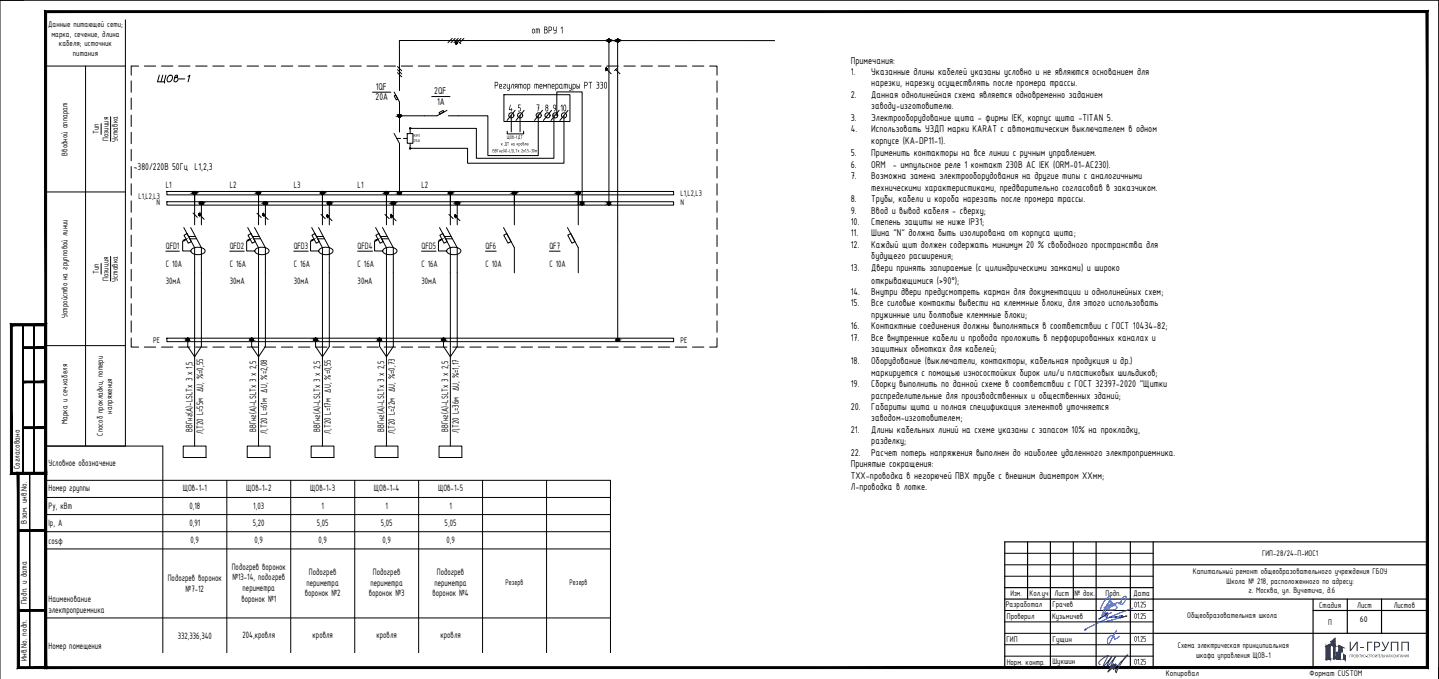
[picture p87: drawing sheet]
<svg xmlns="http://www.w3.org/2000/svg" width="630mm" height="297mm" viewBox="0 0 630 297" stroke-linecap="round" stroke-linejoin="round" font-family="sans-serif">
<defs><g id="words">
<text font-size="7.1" x="67.7" y="37.7">ЩОв-1</text>
<text font-size="5.6" fill="#193153" x="598" y="284.8">ГРУПП</text>
<g font-size="4.7">
<text x="232.7" y="14.6">от ВРУ</text>
<text x="245.3" y="14.6">1</text>
<text x="372.5" y="27.8">Примечания:</text>
<text x="372.5" y="32.8">1.</text>
<text x="381.5" y="32.8">Указанные длины кабелей указаны условно и не являются основанием для</text>
<text x="164.5" y="39.2">1QF</text>
<text x="190.2" y="41.1">2QF</text>
<text x="216.4" y="38.8">Регулятор температуры РТ</text>
<text x="260.9" y="38.8">330</text>
<text x="381.5" y="37.8">нарезки, нарезку осуществлять после промера трассы.</text>
<text x="164.4" y="43.8">20A</text>
<text x="191.4" y="45.7">1A</text>
<text x="372.5" y="42.8">2.</text>
<text x="381.5" y="42.8">Данная однолинейная схема является одновременно заданием</text>
<text x="381.5" y="47.8">заводу-изготовителю.</text>
<text x="222.6" y="48.8">4</text>
<text x="226.6" y="48.8">5</text>
<text x="234.7" y="48.7">7</text>
<text x="238.5" y="48.8">8</text>
<text x="241.9" y="48.8">9</text>
<text x="245.2" y="48.8">10</text>
<text x="372.5" y="52.8">3.</text>
<text x="381.5" y="52.8">Электрооборудование щита - фирмы IEK, корпус щита -TITAN 5.</text>
<text x="372.5" y="57.8">4.</text>
<text x="381.5" y="57.8">Использовать УЗДП марки KARAT c автоматическим выключателем в одном</text>
<text x="381.5" y="63.1">корпусе (KA-DP11-1).</text>
<text x="372.5" y="68.1">5.</text>
<text x="381.5" y="68.1">Применить контакторы на все линии с ручным управлением.</text>
<text x="58.6" y="74.4">~380/220В 50Гц L1,2,3</text>
<text x="372.5" y="73.4">6.</text>
<text x="381.5" y="73.4">ORM - импульсное реле 1 контакт 230В AC IEK (ORM-01-AC230).</text>
<text x="372.5" y="78.4">7.</text>
<text x="381.5" y="78.4">Возможна замена электрооборудования на другие типы с аналогичными</text>
<text x="381.5" y="83.4">техническими характеристиками, предварительно согласовав в заказчиком.</text>
<text x="372.5" y="88.4">8.</text>
<text x="381.5" y="88.4">Трубы, кабели и короба нарезать после промера трассы.</text>
<text x="372.5" y="93.5">9.</text>
<text x="381.5" y="93.5">Ввод и вывод кабеля - сверху;</text>
<text x="372.5" y="98.5">10.</text>
<text x="381.5" y="98.5">Степень защиты не ниже IP31;</text>
<text x="372.5" y="103.4">11.</text>
<text x="381.5" y="103.4">Шина &quot;N&quot; должна быть изолирована от корпуса щита;</text>
<text x="372.5" y="108.4">12.</text>
<text x="381.5" y="108.4">Каждый щит должен содержать минимум 20 % свободного пространства для</text>
<text x="381.5" y="113.4">будущего расширения;</text>
<text x="372.5" y="118.7">13.</text>
<text x="381.5" y="118.7">Двери принять запираемые (с цилиндрическими замками) и широко</text>
<text x="381.5" y="124.1">открывающимися (&gt;90°);</text>
<text x="372.5" y="129.1">14.</text>
<text x="381.5" y="129.1">Внутри двери предусмотреть карман для документации и однолинейных схем;</text>
<text x="372.5" y="134.1">15.</text>
<text x="381.5" y="134.1">Все силовые контакты вывести на клеммные блоки, для этого использовать</text>
<text x="381.5" y="139.1">пружинные или болтовые клеммные блоки;</text>
<text x="372.5" y="144">16.</text>
<text x="372.5" y="149">17.</text>
<text x="381.5" y="144">Контактные соединения должны выполняться в соответствии с ГОСТ 10434-82;</text>
<text x="381.5" y="149">Все внутренние кабели и провода проложить в перфорированных каналах и</text>
<text x="381.5" y="154">защитных обмотках для кабелей;</text>
<text x="372.5" y="159.4">18.</text>
<text x="381.5" y="159.4">Оборудование (выключатели, контакторы, кабельная продукция и др.)</text>
<text x="381.5" y="164.4">маркируется с помощью износостойких бирок или/и пластиковых шильдиков;</text>
<text x="372.5" y="169.4">19.</text>
<text x="381.5" y="169.4">Сборку выполнить по данной схеме в соответствии с ГОСТ 32397-2020 &quot;Щитки</text>
<text x="372.5" y="179.4">20.</text>
<text x="381.5" y="174.4">распределительные для производственных и общественных зданий;</text>
<text x="381.5" y="179.4">Габариты щита и полная спецификация элементов уточняется</text>
<text x="381.5" y="184.3">заводом-изготовителем;</text>
<text x="372.5" y="189.3">21.</text>
<text x="381.5" y="189.3">Длины кабельных линий на схеме указаны с запасом 10% на прокладку,</text>
<text x="381.5" y="194.4">разделку;</text>
<text x="372.5" y="199.4">22.</text>
<text x="381.5" y="199.4">Расчет потерь напряжения выполнен до наиболее удаленного электроприемника.</text>
<text x="372.5" y="204.4">Принятые сокращения:</text>
<text x="372.5" y="209.4">ТХХ-проводка в негорючей ПВХ трубе с внешним диаметром ХХмм;</text>
<text x="372.5" y="214.4">Л-проводка в лотке.</text>
</g>
<g font-size="4.4">
<text x="72.6" y="82.2">L1</text>
<text x="100.6" y="82.2">L2</text>
<text x="128.6" y="82.2">L3</text>
<text x="156.6" y="82.2">L1</text>
<text x="184.6" y="82.2">L2</text>
<text x="72.6" y="108.7">QFD1</text>
<text x="100.6" y="108.7">QFD2</text>
<text x="128.6" y="108.7">QFD3</text>
<text x="156.6" y="108.7">QFD4</text>
<text x="184.6" y="108.7">QFD5</text>
<text x="212.6" y="108.7">QF6</text>
<text x="240.6" y="108.7">QF7</text>
<text x="72.6" y="116.8">C 10A</text>
<text x="100.6" y="116.8">C 16A</text>
<text x="128.6" y="116.8">C 16A</text>
<text x="156.6" y="116.8">C 16A</text>
<text x="184.6" y="116.8">C 16A</text>
<text x="212.6" y="116.8">C 10A</text>
<text x="240.6" y="116.8">C 10A</text>
<text x="72.6" y="124.3">30мА</text>
<text x="100.6" y="124.3">30мА</text>
<text x="128.6" y="124.3">30мА</text>
<text x="156.6" y="124.3">30мА</text>
<text x="184.6" y="124.3">30мА</text>
<text x="84.2" y="188.9" transform="rotate(-90 84.2 188.9)">ВВГнг(А)-LSLTx 3 x 1,5</text>
<text x="88.9" y="190" transform="rotate(-90 88.9 190)">Л,Т20 L=55м ∆U, %=0,55</text>
<text x="112.2" y="189.1" transform="rotate(-90 112.2 189.1)">ВВГнг(А)-LSLTx 3 x 2,5</text>
<text x="116.9" y="189.8" transform="rotate(-90 116.9 189.8)">Л,Т20 L=61м ∆U, %=2,08</text>
<text x="140.2" y="189.1" transform="rotate(-90 140.2 189.1)">ВВГнг(А)-LSLTx 3 x 2,5</text>
<text x="144.9" y="189.8" transform="rotate(-90 144.9 189.8)">Л,Т20 L=17м ∆U, %=0,55</text>
<text x="168.2" y="189.1" transform="rotate(-90 168.2 189.1)">ВВГнг(А)-LSLTx 3 x 2,5</text>
<text x="172.9" y="190" transform="rotate(-90 172.9 190)">Л,Т20 L=22м ∆U, %=0,73</text>
<text x="196.2" y="189.1" transform="rotate(-90 196.2 189.1)">ВВГнг(А)-LSLTx 3 x 2,5</text>
<text x="200.9" y="189.6" transform="rotate(-90 200.9 189.6)">Л,Т20 L=36м ∆U, %=1,17</text>
<text x="21.3" y="204">Условное обозначение</text>
<text x="21.3" y="214.9">Номер группы</text>
<text x="80" y="215">ЩОв-1-1</text>
<text x="107.8" y="215">ЩОв-1-2</text>
<text x="135.8" y="215">ЩОв-1-3</text>
<text x="163.7" y="215">ЩОв-1-4</text>
<text x="191.8" y="215">ЩОв-1-5</text>
<text x="21.3" y="222.8">Py, кВт</text>
<text x="82.9" y="222.5">0,18</text>
<text x="110.9" y="222.5">1,03</text>
<text x="140.8" y="222.8">1</text>
<text x="168.8" y="222.8">1</text>
<text x="196.8" y="222.8">1</text>
<text x="21.3" y="230.3">Ip, А</text>
<text x="82.9" y="230">0,91</text>
<text x="110.7" y="230">5,20</text>
<text x="138.7" y="230">5,05</text>
<text x="166.7" y="230">5,05</text>
<text x="194.7" y="230">5,05</text>
<text x="21.3" y="237.8">cosφ</text>
<text x="83.4" y="237.5">0,9</text>
<text x="111.5" y="237.5">0,9</text>
<text x="139.4" y="237.5">0,9</text>
<text x="167.5" y="237.5">0,9</text>
<text x="195.5" y="237.5">0,9</text>
<text x="101.5" y="249.2">Подогрев воронок</text>
<text x="135.3" y="251.5">Подогрев</text>
<text x="163.3" y="251.5">Подогрев</text>
<text x="191.3" y="251.5">Подогрев</text>
<text x="73.4" y="254.3">Подогрев воронок</text>
<text x="101.7" y="253.9">№13-14, подогрев</text>
<text x="134.2" y="256.2">периметра</text>
<text x="162.2" y="256.2">периметра</text>
<text x="190.2" y="256.2">периметра</text>
<text x="21.3" y="263.3">Наименование</text>
<text x="81.3" y="259">№7-12</text>
<text x="105.7" y="263.3">воронок №1</text>
<text x="106.2" y="258.6">периметра</text>
<text x="133.5" y="260.9">воронок №2</text>
<text x="161.5" y="260.9">воронок №3</text>
<text x="189.4" y="260.9">воронок №4</text>
<text x="21.3" y="268">электроприемника</text>
<text x="77.8" y="279.3">332,336,340</text>
<text x="106.2" y="279.2">204,кровля</text>
<text x="136.9" y="279.2">кровля</text>
<text x="164.8" y="279.2">кровля</text>
<text x="192.9" y="279.2">кровля</text>
<text x="21.3" y="283.7">Номер помещения</text>
</g>
<g font-size="3.9">
<text x="21.1" y="12">Данные питающей сети;</text>
<text x="22.5" y="16.2">марка, сечение, длина</text>
<text x="25.8" y="20.3">кабеля; источник</text>
<text x="31.9" y="24.5">питания</text>
<text x="43.3" y="58.8" transform="rotate(-90 43.3 58.8)">Тип</text>
<text x="47.5" y="61.8" transform="rotate(-90 47.5 61.8)">Позиция</text>
<text x="51.6" y="62" transform="rotate(-90 51.6 62)">Уставка</text>
<text x="29.6" y="68.1" transform="rotate(-90 29.6 68.1)">Вводной аппарат</text>
<text x="60.7" y="87">L1,L2,L3</text>
<text x="68.5" y="89.9">N</text>
<text x="297.9" y="85.8">L1,L2,L3</text>
<text x="297.9" y="89.9">N</text>
<text x="43.3" y="119.9" transform="rotate(-90 43.3 119.9)">Тип</text>
<text x="47.5" y="123" transform="rotate(-90 47.5 123)">Позиция</text>
<text x="51.6" y="123.2" transform="rotate(-90 51.6 123.2)">Уставка</text>
<text x="29.6" y="139.3" transform="rotate(-90 29.6 139.3)">Устройство на групповой линии</text>
<text x="67.1" y="149.9">PE</text>
<text x="297.9" y="149.9">PE</text>
<text x="29.6" y="185.6" transform="rotate(-90 29.6 185.6)">Марка и сеч.кабеля</text>
<text x="49.1" y="180.9" transform="rotate(-90 49.1 180.9)">напряжения</text>
<text x="45" y="190.7" transform="rotate(-90 45 190.7)">Способ прокладки, потери</text>
<text x="8.7" y="205.4" transform="rotate(-90 8.7 205.4)">Согласовано</text>
<text x="11.7" y="229.1" transform="rotate(-90 11.7 229.1)">Взам. инв.No.</text>
<text x="552.6" y="243.4">ГИП-28/24-П-ИОС1</text>
<text x="522.3" y="251.3">Капитальный ремонт общеобразовательного учреждения ГБОУ</text>
<text x="537" y="255.4">Школа № 218, расположенного по адресу:</text>
<text x="442.4" y="260.8">Изм.</text>
<text x="450.8" y="260.8">Кол.уч</text>
<text x="461.7" y="260.8">Лист</text>
<text x="470.5" y="260.8">№ док.</text>
<text x="484" y="260.8">Подп.</text>
<text x="496.3" y="260.6">Дата</text>
<text x="546.7" y="259.6">г. Москва, ул. Вучетича, д.6</text>
<text x="11.7" y="264.1" transform="rotate(-90 11.7 264.1)">Подп. и дата</text>
<text x="440.4" y="265.6">Разработал</text>
<text x="460.8" y="265.7">Грачев</text>
<text x="496.4" y="265.7">01.25</text>
<text x="577.6" y="265.8">Стадия</text>
<text x="594.2" y="265.8">Лист</text>
<text x="610.2" y="265.8">Листов</text>
<text x="440.8" y="270.9">Проверил</text>
<text x="460.6" y="270.7">Кузьмичев</text>
<text x="496.4" y="270.7">01.25</text>
<text x="519.9" y="270.3">Общеобразовательная школа</text>
<text x="581.6" y="273.3">П</text>
<text x="595.4" y="271.9">60</text>
<text x="440.7" y="280.9">ГИП</text>
<text x="460.9" y="280.7">Гущин</text>
<text x="496.4" y="280.7">01.25</text>
<text x="515.7" y="283.5">Схема электрическая принципиальная</text>
<text x="523.7" y="287.7">шкафа управления ЩОВ-1</text>
<text x="11.7" y="289.1" transform="rotate(-90 11.7 289.1)">Инв.No. подп.</text>
<text x="440.8" y="290.8">Норм. контр.</text>
<text x="460.8" y="290.6">Шукшин</text>
<text x="496.4" y="290.7">01.25</text>
<text x="510.4" y="295.8">Копировал</text>
<text x="573.4" y="295.8">Формат CUSTOM</text>
</g>
<g font-size="3.8">
<text x="221.4" y="256.1">Резерв</text>
<text x="249.4" y="256.1">Резерв</text>
</g>
<g font-size="2.3">
<text x="219.3" y="63.7">к</text>
<text x="225" y="60.8">-1.</text>
<text x="226.8" y="60.8">ДТ</text>
<text x="215.6" y="66.7">ВГнг</text>
<text x="234.1" y="66.7">м</text>
</g>
<g font-size="1.9">
<text x="181.2" y="60.1">КМ1</text>
<text x="181.2" y="62.1">25А</text>
</g>
</g></defs>
<!-- layer: 0 -->
<g fill="none" stroke="#000" stroke-width=".44">
<path d="M20 8.7v186.4h34.9v-186.4M198 16.8l-1.9 1.9M199.3 16.8l-1.9 1.9M200.6 16.8l-1.8 1.9M200.8 18.2l.9 .9M201.8 16.8l-1.8 1.9M203.1 16.8l-1.8 1.9M266.6 17.8v71.2M270.4 17.8l.1 130.9M339.3 17.8l-164.4-.1v20.6M20 28.9h34.9M37.5 28.9v166.2"/>
<path d="M57.4 35.4v5M60.7 28.9h-3.3v4M63.2 28.9h5M70.7 28.9h5M78.2 28.9h5M85.7 28.9h5M93.2 28.9h5M100.7 28.9h5M108.2 28.9h5M115.7 28.9h5M123.2 28.9h5M130.7 28.9h5"/>
<path d="M138.2 28.9h5M145.7 28.9h5M153.2 28.9h5M160.7 28.9h5M168.2 28.9h5M174 29.1l1.9 1.9M174 30.5l1.9 1.8M174 31.8l1.9 1.8M174.9 29.5v10.2M175.7 28.9h5M183.2 28.9h5M190.7 28.9h5"/>
<path d="M198.2 28.9h5M205.7 28.9h5M213.2 28.9h5M220.7 28.9h5M228.2 28.9h5M235.7 28.9h5M243.2 28.9h5M250.7 28.9h5M258.2 28.9h5M265.7 28.9h5M265.7 30.4l1.9 1.9M269.6 30.4l1.8 1.9"/>
<path d="M270 30l-.9 .9M273.2 28.9h5M280.7 28.9h5M288.2 28.9h5M295.7 28.9h5M303.2 28.9h5M310.7 28.9h3.2v4M313.9 35.4v5M44.3 54.1v4.7M48.4 51.1v10.7M57.4 42.9v5M57.4 50.4v5"/>
<path d="M57.4 57.9v5M163.1 40.3h8M172.6 40.2l2.3 4.4v13.2M172.6 58.4l2.3 4.4v21.7M172.6 41.9l.7-.3 .9 1.7-.7 .4zM178.3 58.4h2.5v4.3h-2.5zM189 42.2h8M192.2 49.3l1.8-1 .4 .7-1.8 .9zM195.7 48.3l-4.4 2.4h-16.4M220.6 41.4h29v11.8h-29zM222.1 57.4v1.2h7.2v-1.2M223.9 50.5v7.2"/>
<path d="M225.6 48.2l-3.6 4.5M227.7 50.5v7.2M229.5 48.3l-3.6 4.4M235.7 50.1v18h-22.1v-17.4h-17.3M237.5 48.2l-3.5 4.5M241.5 48.3l-3.6 4.4M242.5 50.2v19h-33.9v-13h-29v2.2M243.8 50.6v-10.4h11.1v48.8M244.8 48.2l-3.5 4.5M246.9 50.6v20.8h-42.2v-6.5h-24.9M248.7 48.3l-3.5 4.4M313.9 42.9v5"/>
<path d="M313.9 50.4v5M313.9 57.9v5M57.4 65.3v5M57.4 72.8v5.1M173.7 60.6h1.7M176.7 60.6h1.6M179.6 62.7v2.3M313.9 65.3v5M313.9 72.8v5.1M20 84h34.9M57.4 80.4v5M57.4 87.9v5"/>
<path d="M57.4 95.4v5M73.1 83.8h221.8v1.4h-221.8zM73.1 88.3h221.8v1.4h-221.8zM80.5 99.6l4.7 8.8v86.7M83.5 99.6l4.7 8.8v43.2l-3 4.5-3-4.5v-3M84.5 93.2l1.9 1.9M85.2 84.4v14M87.5 94.1l1.9 1.9M88.2 88.9v9.5M108.5 99.6l4.7 8.8v86.7M111.5 99.6l4.7 8.8v43.2l-3 4.5-3-4.5v-3M112.5 93.3l1.9 1.9"/>
<path d="M113.2 84.4v14M115.5 94.2l1.9 1.8M116.2 88.9v9.5M136.5 99.6l4.7 8.8v86.7M139.5 99.6l4.7 8.8v43.2l-3 4.5-3-4.5v-3M140.5 93.8l1.9 1.9M141.2 84.4v14M143.5 94.7l1.9 1.8M144.2 88.9v9.5M164.5 99.6l4.7 8.8v86.7M167.5 99.6l4.7 8.8v43.2l-3 4.5-3-4.5v-3M168.5 93.8l1.9 1.9"/>
<path d="M169.2 84.4v14M171.5 94.7l1.9 1.8M172.2 88.9v9.5M192.4 99.6l4.8 8.8v86.7M195.5 99.6l4.7 8.8v43.2l-3 4.5-3-4.5v-3M196.6 93.8l1.8 1.9M197.2 84.4v14M199.5 94.7l1.9 1.8M200.2 88.9v9.5M220.5 99.6l4.7 8.8v11M225.2 84.4v14M248.5 99.6l4.7 8.8v11"/>
<path d="M253.2 84.4v14M313.9 80.4v5M313.9 87.9v5M313.9 95.4v5M44.3 115.3v4.6M48.4 112.2v10.8M57.4 102.9v5M57.4 110.3v5M57.4 117.8v5.1M72.6 109.9h5.9M80.6 102.9l1.3-.7 1.9 3.5-1.3 .7zM81.5 104.7l-1.5 .8v4.3h3.6"/>
<path d="M82.5 103.4h3.1M83.1 104.5h3M83.8 109.2a4.3 4.3 0 0 1 6 .4 2.92 2.92 0 0 1-3.8 1.8 1.84 1.84 0 0 1-2.2-2.2zM100.6 109.9h6.3M108.6 102.9l1.3-.7 1.9 3.5-1.4 .7zM109.5 104.7l-1.5 .8v4.3h3.5M110.6 103.4h3M111.1 104.5h3M112.1 108.9a4.4 4.4 0 0 1 5.7 .7 2.94 2.94 0 0 1-3.8 1.8 1.79 1.79 0 0 1-2.2-2.2zM128.6 109.9h6.4M136.6 102.9l1.3-.7 1.9 3.5-1.3 .7zM137.5 104.7l-1.5 .8v4.3h3.6"/>
<path d="M138.6 103.4h3M139.1 104.5h3M139.8 109.2a4.3 4.3 0 0 1 6 .4 2.94 2.94 0 0 1-3.9 1.8 1.83 1.83 0 0 1-2.1-2.2zM156.6 109.9h6.6M164.5 102.9l1.4-.7 1.9 3.5-1.3 .7zM165.5 104.7l-1.5 .8v4.3h3.6M166.6 103.4h2.9M167.1 104.5h3M167.8 109.2a4.3 4.3 0 0 1 6 .4 2.94 2.94 0 0 1-3.8 1.8 1.79 1.79 0 0 1-2.2-2.2zM184.6 109.9h6.3M192.6 102.9l1.3-.7 1.9 3.5-1.4 .7zM193.5 104.7l-1.5 .8v4.3h3.6"/>
<path d="M194.6 103.4h3M195.1 104.5h3M195.8 109.2a4.3 4.3 0 0 1 6 .4 2.94 2.94 0 0 1-3.8 1.8 1.79 1.79 0 0 1-2.2-2.2zM212.6 109.9h4.7M220.6 102.9l1.3-.7 1.9 3.5-1.3 .7zM240.6 109.9h4.6M248.6 102.9l1.3-.7 1.9 3.5-1.4 .7zM313.9 102.9v5M313.9 110.3v5M313.9 117.8v5.1M57.4 125.4v5M57.4 132.9v5"/>
<path d="M313.9 125.4v5M313.9 132.9v5M20 151.2h34.9M57.4 147.9v3.9h3.3M57.4 140.4v5M63.2 151.8h5M70.7 151.8h5M73.1 147.9h221.8v1.6h-221.8zM78.2 151.8h5M85.7 151.8h5M93.2 151.8h5M100.7 151.8h5"/>
<path d="M108.2 151.8h5M115.7 151.8h5M123.2 151.8h5M130.7 151.8h5M138.2 151.8h5M145.7 151.8h5M153.2 151.8h5M160.7 151.8h5M168.2 151.8h5M175.7 151.8h5M183.2 151.8h5M190.7 151.8h5"/>
<path d="M198.2 151.8h5M205.7 151.8h5M213.2 151.8h5M220.7 151.8h5M228.2 151.8h5M235.7 151.8h5M243.2 151.8h5M250.7 151.8h5M258.2 151.8h5M265.7 151.8h5M273.2 151.8h5M280.7 151.8h5"/>
<path d="M288.2 151.8h5M295.7 151.8h5M303.2 151.8h5M313.9 147.9v3.9h-3.2M313.9 140.4v5M80.2 195.1h10v5h-10zM108.2 195.1h10v5h-10zM136.2 195.1h10v5h-10zM164.2 195.1h10v5h-10zM192.2 195.1h10v5h-10zM20 210.1h247.3v75.5M20 217.6h247.3"/>
<path d="M99.3 210.1v75.5M127.3 210.1v75.5M155.3 210.1v75.5M183.3 210.1v75.5M211.3 210.1v75.5M239.3 210.1v75.5M20 225.1h247.3M20 232.6h247.3M20 240.1h247.3M439.9 242h65M439.9 247.1h65M439.9 252.1h65"/>
<path d="M20 270.3h247.3M439.9 267.1h65M439.9 272.1h65M439.9 277.1h65M20 285.6v-90.5h51.3v90.5M439.9 282.1h65M439.9 287h65"/>
<circle cx="199.8" cy="18.9" r=".32"/>
<circle cx="266.6" cy="17.7" r=".61"/>
<circle cx="270.5" cy="17.7" r=".61"/>
<circle cx="265.5" cy="30.2" r=".32"/>
<circle cx="174.9" cy="50.6" r=".61"/>
<circle cx="179.6" cy="56.1" r=".32"/>
<circle cx="223.9" cy="50.5" r="1.12"/>
<circle cx="227.7" cy="50.5" r="1.12"/>
<circle cx="235.9" cy="50.5" r="1.12"/>
<circle cx="239.7" cy="50.5" r="1.12"/>
<circle cx="243.1" cy="50.5" r="1.12"/>
<circle cx="247" cy="50.5" r="1.12"/>
<circle cx="179.6" cy="64.9" r=".32"/>
<circle cx="85.2" cy="84.3" r=".61"/>
<circle cx="87.3" cy="93.9" r=".32"/>
<circle cx="88.2" cy="88.9" r=".61"/>
<circle cx="113.2" cy="84.3" r=".61"/>
<circle cx="115.3" cy="93.9" r=".32"/>
<circle cx="116.2" cy="88.9" r=".61"/>
<circle cx="141.2" cy="84.3" r=".61"/>
<circle cx="143.3" cy="94.5" r=".32"/>
<circle cx="144.2" cy="88.9" r=".61"/>
<circle cx="169.2" cy="84.3" r=".61"/>
<circle cx="171.3" cy="94.5" r=".32"/>
<circle cx="172.2" cy="88.9" r=".61"/>
<circle cx="174.9" cy="84.5" r=".61"/>
<circle cx="197.2" cy="84.3" r=".61"/>
<circle cx="199.3" cy="94.5" r=".32"/>
<circle cx="200.2" cy="88.9" r=".61"/>
<circle cx="225.2" cy="84.3" r=".61"/>
<circle cx="253.2" cy="84.3" r=".61"/>
<circle cx="254.9" cy="89" r=".61"/>
<circle cx="266.6" cy="89" r=".61"/>
<circle cx="82.2" cy="148.6" r=".61"/>
<circle cx="110.2" cy="148.6" r=".61"/>
<circle cx="138.2" cy="148.6" r=".61"/>
<circle cx="166.2" cy="148.6" r=".61"/>
<circle cx="194.2" cy="148.6" r=".61"/>
<circle cx="270.5" cy="148.7" r=".61"/>
</g>
<g fill="#000" stroke="#000" stroke-width=".44">
<path d="M199.5 18.7v.3zM266.4 17.2h.4zM270.3 17.2h.3zM270.3 18.3h.3zM265.2 30.1v.2zM265.8 30.1v.2zM174.8 51.2h.3zM85 83.8h.3zM85 84.9h.3zM87.6 93.7v.3zM88 88.3h.3zM113 83.8h.4z"/>
<path d="M113 84.9h.4zM115 93.8v.3zM115.6 93.8v.3zM116 89.4h.4zM141 83.8h.4zM143 94.3v.3zM143.6 94.3v.3zM144 88.3h.4zM144 89.4h.4zM169 84.9h.4zM171 94.3v.3zM171.6 94.3v.3z"/>
<path d="M172 88.3h.3zM172 89.4h.3zM174.8 85.1h.3zM197 83.8h.4zM197 84.9h.4zM199.1 94.3v.3zM199.6 94.3v.3zM200 88.3h.4zM200 89.4h.4zM225 83.8h.3zM225 84.9h.3zM253 83.8h.4z"/>
<path d="M253 84.9h.4zM254.7 89.6h.4zM266.4 88.4h.4zM266.4 89.6h.4zM80.3 105.1l1.2-.4-1 .7zM108.3 105.1l1.2-.4-1 .7zM136.3 105.1l1.2-.4-1 .7zM164.3 105.1l1.2-.4-1 .7zM192.3 105.1l1.2-.4-1 .7zM82 148h.4zM110 149.1h.4zM110 148h.4z"/>
<path d="M138 149.1h.3zM138 148h.3zM166 149.1h.4zM166 148h.4zM194 149.1h.4zM270.3 148.1h.3z"/>
<path d="M199.5 18.7v.4zM199.5 18.7v.4z"/>
<path d="M199.5 18.7l.1 .4zM199.6 18.7v.4z"/>
<path d="M199.6 18.7v.5zM199.6 18.7v.5z"/>
<path d="M199.6 18.6v.6zM199.6 18.6v.6z"/>
<path d="M199.6 18.6l.1 .6zM199.6 18.6l.1 .6z"/>
<path d="M199.7 18.6l.1 .6zM199.7 18.6l.1 .6z"/>
<path d="M199.8 18.6v.6zM199.8 18.6v.6z"/>
<path d="M199.8 18.6v.6zM199.8 18.6l.1 .6z"/>
<path d="M199.9 18.6v.6zM199.9 18.6v.6z"/>
<path d="M199.9 18.6v.6zM199.9 18.6l.1 .5z"/>
<path d="M200 18.7v.4zM200 18.7v.4z"/>
<path d="M200 18.7v.4zM200 18.7l.1 .3z"/>
<path d="M200.1 18.7v.3zM200.1 18.7v.3z"/>
<path d="M266.4 17.2h.5zM266.4 17.2h.5z"/>
<path d="M266.4 18.3h.4zM266.4 18.3l.3 .1z"/>
<path d="M266.4 17.2l.6 .1zM266.3 17.3h.7z"/>
<path d="M266.4 18.3h.5zM266.4 18.3h.4z"/>
<path d="M266.3 17.3h.8zM266.3 17.3h.8z"/>
<path d="M266.3 18.2h.7zM266.3 18.2l.6 .1z"/>
<path d="M266.2 17.3l.9 .1zM266.2 17.3l.9 .1z"/>
<path d="M266.2 18.1h.9zM266.2 18.1l.8 .1z"/>
<path d="M266.1 17.4l1.1 .1zM266.1 17.4l1.1 .1z"/>
<path d="M266.1 18.1h1zM266.1 18.1h1z"/>
<path d="M266.1 17.5l1.1 .1zM266.1 17.5l1.1 .1z"/>
<path d="M266.1 18h1.1zM266.1 18l1 .1z"/>
<path d="M266 17.6l1.2 .2zM266 17.6l1.2 .2z"/>
<path d="M266 17.8l1.2 .1zM266 17.8l1.2 .1z"/>
<path d="M266 17.9h1.2zM266 17.9l1.2 .1z"/>
<path d="M270.3 17.2h.5zM270.2 17.2h.6z"/>
<path d="M270.2 17.2l.6 .1zM270.1 17.3h.7z"/>
<path d="M270.2 18.3h.6zM270.2 18.3h.4z"/>
<path d="M270.1 17.3h.8zM270 17.3h.9z"/>
<path d="M270.1 18.2h.7zM270.1 18.2l.7 .1z"/>
<path d="M270 17.3l1 .1zM270 17.3l1 .1z"/>
<path d="M270 18.1h.9zM270 18.1l.8 .1z"/>
<path d="M270 17.4l1.1 .1zM270 17.4l1.1 .1z"/>
<path d="M270 18.1h1zM270 18.1h.9z"/>
<path d="M269.9 17.5l1.2 .1zM269.9 17.5l1.2 .1z"/>
<path d="M269.9 18h1.2zM269.9 18l1.1 .1z"/>
<path d="M269.9 17.6l1.2 .2zM269.9 17.6l1.2 .2z"/>
<path d="M269.9 17.8l1.2 .1zM269.9 17.8l1.2 .1z"/>
<path d="M269.9 17.9h1.2zM269.9 17.9l1.2 .1z"/>
<path d="M265.2 30.1v.2zM265.3 30v.4z"/>
<path d="M265.3 30v.4zM265.3 30v.4z"/>
<path d="M265.3 30v.4zM265.3 30v.5z"/>
<path d="M265.3 30v.5zM265.4 29.9v.6z"/>
<path d="M265.4 29.9v.6zM265.4 29.9v.6z"/>
<path d="M265.4 29.9v.6zM265.5 29.9l-.1 .6z"/>
<path d="M265.5 29.9v.6zM265.6 29.9l-.1 .6z"/>
<path d="M265.6 29.9v.6zM265.6 29.9v.6z"/>
<path d="M265.6 29.9v.6zM265.7 30l-.1 .5z"/>
<path d="M265.7 30v.5zM265.7 30v.5z"/>
<path d="M265.7 30v.4zM265.8 30l-.1 .4z"/>
<path d="M265.8 30v.4zM265.8 30.1v.3z"/>
<path d="M174.8 50l.3 .1zM174.8 50.1h.3z"/>
<path d="M174.8 50.1h.4zM174.6 50.1h.6z"/>
<path d="M174.6 50.1l.7 .1zM174.5 50.2h.8z"/>
<path d="M174.6 51.2h.6zM174.6 51.2h.5z"/>
<path d="M174.5 50.2h.8zM174.5 50.2h.8z"/>
<path d="M174.5 51.1h.8zM174.5 51.1l.7 .1z"/>
<path d="M174.5 50.2l.9 .1zM174.5 50.2l.9 .1z"/>
<path d="M174.5 51h.8zM174.5 51l.8 .1z"/>
<path d="M174.4 50.3l1.1 .1zM174.4 50.3l1.1 .1z"/>
<path d="M174.4 51h1zM174.4 51h.9z"/>
<path d="M174.3 50.4l1.2 .1zM174.3 50.4l1.2 .1z"/>
<path d="M174.3 50.9h1.2zM174.3 50.9l1.1 .1z"/>
<path d="M174.3 50.5l1.2 .2zM174.3 50.5l1.2 .2z"/>
<path d="M174.3 50.7h1.2zM174.3 50.7h1.2z"/>
<path d="M174.3 50.7h1.2zM174.3 50.7l1.2 .2z"/>
<path d="M85 83.8h.5zM84.9 83.8h.6z"/>
<path d="M85 83.8h.5zM84.9 83.8h.6z"/>
<path d="M84.9 83.8l.7 .1zM84.8 83.9h.8z"/>
<path d="M84.9 84.9h.6zM84.9 84.9h.4z"/>
<path d="M84.9 83.8l.7 .1zM84.8 83.9h.8z"/>
<path d="M84.9 84.9h.6zM84.9 84.9h.4z"/>
<path d="M84.8 83.9l.8 .1zM84.8 83.9l.8 .1z"/>
<path d="M84.8 84.9h.8zM84.8 84.9h.7z"/>
<path d="M84.8 83.9l.8 .1zM84.8 83.9l.8 .1z"/>
<path d="M84.8 84.9h.8zM84.8 84.9h.7z"/>
<path d="M84.8 84l.9 .1zM84.8 84l.9 .1z"/>
<path d="M84.8 84.8h.8zM84.8 84.8l.8 .1z"/>
<path d="M84.8 84l.9 .1zM84.8 84l.9 .1z"/>
<path d="M84.8 84.8h.8zM84.8 84.8l.8 .1z"/>
<path d="M84.7 84.1h1.1zM84.7 84.1h1.1z"/>
<path d="M84.7 84.7h1zM84.7 84.7l.9 .1z"/>
<path d="M84.7 84.1h1.1zM84.7 84.1h1.1z"/>
<path d="M84.7 84.7h1zM84.7 84.7l.9 .1z"/>
<path d="M84.6 84.1l1.2 .2zM84.6 84.1l1.2 .2z"/>
<path d="M84.6 84.3l1.2 .1zM84.6 84.3l1.2 .1z"/>
<path d="M84.6 84.5l1.2 .1zM84.6 84.5l1.2 .1z"/>
<path d="M84.6 84.6h1.2zM84.6 84.6l1.1 .1z"/>
<path d="M84.6 84.1l1.2 .2zM84.6 84.1l1.2 .2z"/>
<path d="M84.6 84.3l1.2 .1zM84.6 84.3l1.2 .1z"/>
<path d="M84.6 84.5l1.2 .1zM84.6 84.5l1.2 .1z"/>
<path d="M84.6 84.6h1.2zM84.6 84.6l1.1 .1z"/>
<path d="M84.6 84.4h1.2zM84.6 84.4l1.2 .1z"/>
<path d="M84.6 84.4h1.2zM84.6 84.4l1.2 .1z"/>
<path d="M87 93.7v.3zM87 93.7v.3z"/>
<path d="M87 93.7v.3zM87.1 93.7v.4z"/>
<path d="M87.1 93.6v.5zM87.1 93.6v.5z"/>
<path d="M87.1 93.6v.5zM87.2 93.6v.5z"/>
<path d="M87.2 93.6v.5zM87.2 93.6v.5z"/>
<path d="M87.2 93.6v.5zM87.2 93.6v.6z"/>
<path d="M87.2 93.6v.6zM87.3 93.5l-.1 .7z"/>
<path d="M87.3 93.5v.7zM87.4 93.6l-.1 .6z"/>
<path d="M87.4 93.6v.6zM87.4 93.6v.6z"/>
<path d="M87.4 93.6v.5zM87.5 93.6l-.1 .5z"/>
<path d="M87.5 93.6v.5zM87.5 93.6v.5z"/>
<path d="M87.5 93.6v.5zM87.5 93.7v.4z"/>
<path d="M87.5 93.7v.4zM87.6 93.7l-.1 .4z"/>
<path d="M88 88.3h.5zM87.9 88.3h.6z"/>
<path d="M88 89.4h.3zM88 89.4l.3 .1z"/>
<path d="M88 88.3h.5zM87.9 88.3h.6z"/>
<path d="M88 89.4h.3zM88 89.4l.3 .1z"/>
<path d="M87.9 88.3l.7 .1zM87.8 88.4h.8z"/>
<path d="M87.9 89.4h.6zM87.9 89.4h.4z"/>
<path d="M87.9 88.3l.7 .1zM87.8 88.4h.8z"/>
<path d="M87.9 89.4h.6zM87.9 89.4h.4z"/>
<path d="M87.8 88.4l.8 .1zM87.8 88.5h.8z"/>
<path d="M87.8 89.4h.8zM87.8 89.4h.7z"/>
<path d="M87.8 88.4l.8 .1zM87.8 88.5h.8z"/>
<path d="M87.8 89.4h.8zM87.8 89.4h.7z"/>
<path d="M87.8 88.5h.9zM87.8 88.5h.9z"/>
<path d="M87.8 89.3h.8zM87.8 89.3l.8 .1z"/>
<path d="M87.8 88.5h.9zM87.8 88.5h.9z"/>
<path d="M87.8 89.3h.8zM87.8 89.3l.8 .1z"/>
<path d="M87.7 88.5l1.1 .1zM87.7 88.5l1.1 .1z"/>
<path d="M87.7 89.2h1zM87.7 89.2l.9 .1z"/>
<path d="M87.7 88.5l1.1 .1zM87.7 88.5l1.1 .1z"/>
<path d="M87.7 89.2h1zM87.7 89.2l.9 .1z"/>
<path d="M87.6 88.6l1.2 .2zM87.6 88.6l1.2 .2z"/>
<path d="M87.6 88.8l1.2 .1zM87.6 88.8l1.2 .1z"/>
<path d="M87.6 89l1.2 .1zM87.6 89l1.2 .1z"/>
<path d="M87.6 89.1h1.2zM87.6 89.1l1.1 .1z"/>
<path d="M87.6 88.6l1.2 .2zM87.6 88.6l1.2 .2z"/>
<path d="M87.6 88.8l1.2 .1zM87.6 88.8l1.2 .1z"/>
<path d="M87.6 89l1.2 .1zM87.6 89l1.2 .1z"/>
<path d="M87.6 89.1h1.2zM87.6 89.1l1.1 .1z"/>
<path d="M87.6 88.9h1.2zM87.6 88.9l1.2 .1z"/>
<path d="M87.6 88.9h1.2zM87.6 88.9l1.2 .1z"/>
<path d="M113 83.8h.5zM112.9 83.8h.6z"/>
<path d="M113 83.8h.5zM112.9 83.8h.6z"/>
<path d="M112.9 83.8l.6 .1zM112.8 83.9h.7z"/>
<path d="M112.9 84.9h.6zM112.9 84.9h.5z"/>
<path d="M112.9 83.8l.6 .1zM112.8 83.9h.7z"/>
<path d="M112.9 84.9h.6zM112.9 84.9h.5z"/>
<path d="M112.8 83.9l.8 .1zM112.8 83.9l.8 .1z"/>
<path d="M112.8 84.9h.7zM112.8 84.9h.7z"/>
<path d="M112.8 83.9l.8 .1zM112.8 83.9l.8 .1z"/>
<path d="M112.8 84.9h.7zM112.8 84.9h.7z"/>
<path d="M112.7 84l1 .1zM112.7 84l1 .1z"/>
<path d="M112.7 84.8h.9zM112.7 84.8l.8 .1z"/>
<path d="M112.7 84l1 .1zM112.7 84l1 .1z"/>
<path d="M112.7 84.8h.9zM112.7 84.8l.8 .1z"/>
<path d="M112.7 84.1h1zM112.7 84.1h1z"/>
<path d="M112.7 84.7h1zM112.7 84.7l.9 .1z"/>
<path d="M112.7 84.1h1zM112.7 84.1h1z"/>
<path d="M112.7 84.7h1zM112.7 84.7l.9 .1z"/>
<path d="M112.6 84.1l1.2 .2zM112.6 84.1l1.2 .2z"/>
<path d="M112.6 84.6h1.1zM112.6 84.6l1.1 .1z"/>
<path d="M112.6 84.1l1.2 .2zM112.6 84.1l1.2 .2z"/>
<path d="M112.6 84.6h1.1zM112.6 84.6l1.1 .1z"/>
<path d="M112.6 84.3l1.2 .1zM112.6 84.3l1.2 .1z"/>
<path d="M112.6 84.4l1.2 .1zM112.6 84.4l1.2 .1z"/>
<path d="M112.6 84.5h1.2zM112.6 84.5l1.1 .1z"/>
<path d="M112.6 84.3l1.2 .1zM112.6 84.3l1.2 .1z"/>
<path d="M112.6 84.4l1.2 .1zM112.6 84.4l1.2 .1z"/>
<path d="M112.6 84.5h1.2zM112.6 84.5l1.1 .1z"/>
<path d="M115.1 93.8l-.1 .3zM115.1 93.8v.3z"/>
<path d="M115.1 93.8v.3zM115.1 93.7v.5z"/>
<path d="M115.1 93.7v.5zM115.1 93.7v.5z"/>
<path d="M115.2 93.7l-.1 .5zM115.2 93.7v.6z"/>
<path d="M115.2 93.7v.6zM115.2 93.7v.6z"/>
<path d="M115.2 93.7v.6zM115.3 93.6l-.1 .7z"/>
<path d="M115.3 93.6v.7zM115.4 93.7l-.1 .6z"/>
<path d="M115.4 93.7v.6zM115.4 93.7v.6z"/>
<path d="M115.4 93.7v.6zM115.5 93.7l-.1 .6z"/>
<path d="M115.5 93.7v.5zM115.5 93.7v.5z"/>
<path d="M115.5 93.7v.5zM115.6 93.8l-.1 .4z"/>
<path d="M115.6 93.8v.3zM115.6 93.8v.3z"/>
<path d="M116.1 88.3h.3zM116 88.3h.4z"/>
<path d="M116.1 88.3h.3zM116 88.3h.4z"/>
<path d="M116 88.3h.5zM115.9 88.3h.6z"/>
<path d="M116 88.3h.5zM115.9 88.3h.6z"/>
<path d="M115.9 88.3l.6 .1zM115.8 88.4h.7z"/>
<path d="M115.9 89.4h.6zM115.9 89.4h.5z"/>
<path d="M115.9 88.3l.6 .1zM115.8 88.4h.7z"/>
<path d="M115.9 89.4h.6zM115.9 89.4h.5z"/>
<path d="M115.8 88.4l.8 .1zM115.7 88.5h.9z"/>
<path d="M115.8 89.4h.7zM115.8 89.4h.7z"/>
<path d="M115.8 88.4l.8 .1zM115.7 88.5h.9z"/>
<path d="M115.8 89.4h.7zM115.8 89.4h.7z"/>
<path d="M115.7 88.5h1zM115.7 88.5h1z"/>
<path d="M115.7 89.3h.9zM115.7 89.3l.8 .1z"/>
<path d="M115.7 88.5h1zM115.7 88.5h1z"/>
<path d="M115.7 89.3h.9zM115.7 89.3l.8 .1z"/>
<path d="M115.7 88.5l1.1 .1zM115.7 88.5l1.1 .1z"/>
<path d="M115.7 89.2h1zM115.7 89.2l.9 .1z"/>
<path d="M115.7 88.5l1.1 .1zM115.7 88.5l1.1 .1z"/>
<path d="M115.7 89.2h1zM115.7 89.2l.9 .1z"/>
<path d="M115.7 88.6l1.1 .2zM115.7 88.6l1.1 .2z"/>
<path d="M115.7 89.1h1.1zM115.7 89.1l1 .1z"/>
<path d="M115.7 88.6l1.1 .2zM115.7 88.6l1.1 .2z"/>
<path d="M115.7 89.1h1.1zM115.7 89.1l1 .1z"/>
<path d="M115.6 88.8l1.2 .1zM115.6 88.8l1.2 .1z"/>
<path d="M115.6 88.9l1.2 .1zM115.6 88.9l1.2 .1z"/>
<path d="M115.6 89h1.2zM115.6 89l1.2 .1z"/>
<path d="M115.6 88.8l1.2 .1zM115.6 88.8l1.2 .1z"/>
<path d="M115.6 88.9l1.2 .1zM115.6 88.9l1.2 .1z"/>
<path d="M115.6 89h1.2zM115.6 89l1.2 .1z"/>
<path d="M141 83.8h.5zM140.9 83.8h.6z"/>
<path d="M141 84.9h.4zM141 84.9h.3z"/>
<path d="M141 83.8h.5zM140.9 83.8h.6z"/>
<path d="M141 84.9h.4zM141 84.9h.3z"/>
<path d="M140.9 83.8l.7 .1zM140.8 83.9h.8z"/>
<path d="M140.9 84.9h.6zM140.9 84.9h.5z"/>
<path d="M140.9 83.8l.7 .1zM140.8 83.9h.8z"/>
<path d="M140.9 84.9h.6zM140.9 84.9h.5z"/>
<path d="M140.8 83.9l.8 .1zM140.8 84h.8z"/>
<path d="M140.8 84.9h.8zM140.8 84.9h.7z"/>
<path d="M140.8 83.9l.8 .1zM140.8 84h.8z"/>
<path d="M140.8 84.9h.8zM140.8 84.9h.7z"/>
<path d="M140.8 84l.9 .1zM140.8 84l.9 .1z"/>
<path d="M140.8 84.8h.8zM140.8 84.8l.8 .1z"/>
<path d="M140.8 84l.9 .1zM140.8 84l.9 .1z"/>
<path d="M140.8 84.8h.8zM140.8 84.8l.8 .1z"/>
<path d="M140.7 84.1h1.1zM140.7 84.1h1.1z"/>
<path d="M140.7 84.7h1zM140.7 84.7l.9 .1z"/>
<path d="M140.7 84.1h1.1zM140.7 84.1h1.1z"/>
<path d="M140.7 84.7h1zM140.7 84.7l.9 .1z"/>
<path d="M140.6 84.1l1.2 .2zM140.6 84.1l1.2 .2z"/>
<path d="M140.6 84.3l1.2 .1zM140.6 84.3l1.2 .1z"/>
<path d="M140.6 84.4l1.2 .1zM140.6 84.4l1.2 .1z"/>
<path d="M140.6 84.5l1.2 .1zM140.6 84.5l1.2 .1z"/>
<path d="M140.6 84.6h1.2zM140.6 84.6l1.1 .1z"/>
<path d="M140.6 84.1l1.2 .2zM140.6 84.1l1.2 .2z"/>
<path d="M140.6 84.3l1.2 .1zM140.6 84.3l1.2 .1z"/>
<path d="M140.6 84.4l1.2 .1zM140.6 84.4l1.2 .1z"/>
<path d="M140.6 84.5l1.2 .1zM140.6 84.5l1.2 .1z"/>
<path d="M140.6 84.6h1.2zM140.6 84.6l1.1 .1z"/>
<path d="M143 94.3v.3zM143 94.3v.4z"/>
<path d="M143 94.3v.4zM143.1 94.3v.4z"/>
<path d="M143.1 94.3v.4zM143.1 94.2v.5z"/>
<path d="M143.1 94.2v.5zM143.2 94.2v.6z"/>
<path d="M143.2 94.2v.6zM143.3 94.2l-.1 .6z"/>
<path d="M143.3 94.2v.6zM143.3 94.2v.6z"/>
<path d="M143.3 94.2v.6zM143.4 94.2l-.1 .6z"/>
<path d="M143.4 94.2v.6zM143.4 94.2v.6z"/>
<path d="M143.4 94.2v.6zM143.5 94.2l-.1 .6z"/>
<path d="M143.5 94.2v.5zM143.5 94.3v.4z"/>
<path d="M143.5 94.3v.4zM143.6 94.3l-.1 .4z"/>
<path d="M143.6 94.3v.4zM143.6 94.3v.4z"/>
<path d="M144 88.3h.4zM143.9 88.3h.5z"/>
<path d="M144 88.3h.4zM143.9 88.3h.5z"/>
<path d="M143.9 88.3l.7 .1zM143.8 88.4h.8z"/>
<path d="M143.9 89.4h.5zM143.9 89.4h.5z"/>
<path d="M143.9 88.3l.7 .1zM143.8 88.4h.8z"/>
<path d="M143.9 89.4h.5zM143.9 89.4h.5z"/>
<path d="M143.8 88.4l.9 .1zM143.8 88.5h.9z"/>
<path d="M143.8 89.4h.8zM143.8 89.4h.6z"/>
<path d="M143.8 88.4l.9 .1zM143.8 88.5h.9z"/>
<path d="M143.8 89.4h.8zM143.8 89.4h.6z"/>
<path d="M143.8 88.5h.9zM143.8 88.5h.9z"/>
<path d="M143.8 89.3h.9zM143.8 89.3l.8 .1z"/>
<path d="M143.8 88.5h.9zM143.8 88.5h.9z"/>
<path d="M143.8 89.3h.9zM143.8 89.3l.8 .1z"/>
<path d="M143.7 88.5l1 .1zM143.7 88.5l1 .1z"/>
<path d="M143.7 89.2h1zM143.7 89.2l1 .1z"/>
<path d="M143.7 88.5l1 .1zM143.7 88.5l1 .1z"/>
<path d="M143.7 89.2h1zM143.7 89.2l1 .1z"/>
<path d="M143.6 88.6l1.2 .2zM143.6 88.6l1.2 .2z"/>
<path d="M143.6 89.1h1.1zM143.6 89.1l1.1 .1z"/>
<path d="M143.6 88.6l1.2 .2zM143.6 88.6l1.2 .2z"/>
<path d="M143.6 89.1h1.1zM143.6 89.1l1.1 .1z"/>
<path d="M143.6 88.8l1.2 .1zM143.6 88.8l1.2 .1z"/>
<path d="M143.6 88.9l1.2 .1zM143.6 88.9l1.2 .1z"/>
<path d="M143.6 89h1.2zM143.6 89l1.1 .1z"/>
<path d="M143.6 88.8l1.2 .1zM143.6 88.8l1.2 .1z"/>
<path d="M143.6 88.9l1.2 .1zM143.6 88.9l1.2 .1z"/>
<path d="M143.6 89h1.2zM143.6 89l1.1 .1z"/>
<path d="M169.1 83.8h.3zM169 83.8h.4z"/>
<path d="M169.1 83.8h.3zM169 83.8h.4z"/>
<path d="M169 83.8h.5zM168.9 83.8h.6z"/>
<path d="M169 83.8h.5zM168.9 83.8h.6z"/>
<path d="M168.9 83.8l.6 .1zM168.8 83.9h.7z"/>
<path d="M168.9 84.9h.6zM168.9 84.9h.5z"/>
<path d="M168.9 83.8l.6 .1zM168.8 83.9h.7z"/>
<path d="M168.9 84.9h.6zM168.9 84.9h.5z"/>
<path d="M168.8 83.9l.8 .1zM168.8 83.9l.8 .1z"/>
<path d="M168.8 84.9h.7zM168.8 84.9h.7z"/>
<path d="M168.8 83.9l.8 .1zM168.8 83.9l.8 .1z"/>
<path d="M168.8 84.9h.7zM168.8 84.9h.7z"/>
<path d="M168.7 84l1 .1zM168.7 84l1 .1z"/>
<path d="M168.7 84.8h.9zM168.7 84.8l.8 .1z"/>
<path d="M168.7 84l1 .1zM168.7 84l1 .1z"/>
<path d="M168.7 84.8h.9zM168.7 84.8l.8 .1z"/>
<path d="M168.7 84.1h1.1zM168.7 84.1h1.1z"/>
<path d="M168.7 84.7h1zM168.7 84.7l.9 .1z"/>
<path d="M168.7 84.1h1.1zM168.7 84.1h1.1z"/>
<path d="M168.7 84.7h1zM168.7 84.7l.9 .1z"/>
<path d="M168.7 84.1l1.1 .2zM168.7 84.1l1.1 .2z"/>
<path d="M168.7 84.6h1.1zM168.7 84.6l1 .1z"/>
<path d="M168.7 84.1l1.1 .2zM168.7 84.1l1.1 .2z"/>
<path d="M168.7 84.6h1.1zM168.7 84.6l1 .1z"/>
<path d="M168.6 84.3l1.2 .1zM168.6 84.3l1.2 .1z"/>
<path d="M168.6 84.4l1.2 .1zM168.6 84.4l1.2 .1z"/>
<path d="M168.6 84.5h1.2zM168.6 84.5l1.2 .1z"/>
<path d="M168.6 84.3l1.2 .1zM168.6 84.3l1.2 .1z"/>
<path d="M168.6 84.4l1.2 .1zM168.6 84.4l1.2 .1z"/>
<path d="M168.6 84.5h1.2zM168.6 84.5l1.2 .1z"/>
<path d="M171.1 94.3l-.1 .3zM171.1 94.3v.4z"/>
<path d="M171.1 94.3v.4zM171.1 94.3v.4z"/>
<path d="M171.1 94.3v.4zM171.2 94.2l-.1 .5z"/>
<path d="M171.2 94.2v.5zM171.2 94.2v.6z"/>
<path d="M171.2 94.2v.6zM171.2 94.2v.6z"/>
<path d="M171.2 94.2v.6zM171.3 94.2l-.1 .6z"/>
<path d="M171.3 94.2v.6zM171.4 94.2l-.1 .6z"/>
<path d="M171.4 94.2v.6zM171.4 94.2v.6z"/>
<path d="M171.4 94.2v.6zM171.4 94.2v.6z"/>
<path d="M171.4 94.2v.5zM171.5 94.3l-.1 .4z"/>
<path d="M171.5 94.3v.4zM171.5 94.3v.4z"/>
<path d="M171.5 94.3v.4zM171.6 94.3l-.1 .4z"/>
<path d="M172 88.3h.5zM171.9 88.3h.6z"/>
<path d="M172 88.3h.5zM171.9 88.3h.6z"/>
<path d="M171.9 88.3l.7 .1zM171.8 88.4h.8z"/>
<path d="M171.9 89.4h.6zM171.9 89.4h.4z"/>
<path d="M171.9 88.3l.7 .1zM171.8 88.4h.8z"/>
<path d="M171.9 89.4h.6zM171.9 89.4h.4z"/>
<path d="M171.8 88.4l.8 .1zM171.8 88.4l.8 .1z"/>
<path d="M171.8 89.4h.8zM171.8 89.4h.7z"/>
<path d="M171.8 88.4l.8 .1zM171.8 88.4l.8 .1z"/>
<path d="M171.8 89.4h.8zM171.8 89.4h.7z"/>
<path d="M171.7 88.5h1zM171.7 88.5h1z"/>
<path d="M171.7 89.3h.9zM171.7 89.3l.9 .1z"/>
<path d="M171.7 88.5h1zM171.7 88.5h1z"/>
<path d="M171.7 89.3h.9zM171.7 89.3l.9 .1z"/>
<path d="M171.7 88.5l1.1 .1zM171.7 88.5l1.1 .1z"/>
<path d="M171.7 89.2h1zM171.7 89.2l.9 .1z"/>
<path d="M171.7 88.5l1.1 .1zM171.7 88.5l1.1 .1z"/>
<path d="M171.7 89.2h1zM171.7 89.2l.9 .1z"/>
<path d="M171.6 88.6l1.2 .2zM171.6 88.6l1.2 .2z"/>
<path d="M171.6 89.1h1.2zM171.6 89.1l1.1 .1z"/>
<path d="M171.6 88.6l1.2 .2zM171.6 88.6l1.2 .2z"/>
<path d="M171.6 89.1h1.2zM171.6 89.1l1.1 .1z"/>
<path d="M171.6 88.8l1.2 .1zM171.6 88.8l1.2 .1z"/>
<path d="M171.6 88.9l1.2 .1zM171.6 88.9l1.2 .1z"/>
<path d="M171.6 89h1.2zM171.6 89l1.2 .1z"/>
<path d="M171.6 88.8l1.2 .1zM171.6 88.8l1.2 .1z"/>
<path d="M171.6 88.9l1.2 .1zM171.6 88.9l1.2 .1z"/>
<path d="M171.6 89h1.2zM171.6 89l1.2 .1z"/>
<path d="M174.8 83.9h.3zM174.8 83.9h.3z"/>
<path d="M174.8 83.9l.4 .1zM174.6 84h.6z"/>
<path d="M174.6 84h.7zM174.5 84h.8z"/>
<path d="M174.6 85h.6zM174.6 85l.5 .1z"/>
<path d="M174.5 84l.8 .1zM174.5 84l.8 .1z"/>
<path d="M174.5 85h.8zM174.5 85h.7z"/>
<path d="M174.5 84.1l.9 .1zM174.5 84.1l.9 .1z"/>
<path d="M174.5 84.9h.8zM174.5 84.9l.8 .1z"/>
<path d="M174.4 84.2l1.1 .1zM174.4 84.2l1.1 .1z"/>
<path d="M174.4 84.8h1zM174.4 84.8l.9 .1z"/>
<path d="M174.3 84.3l1.2 .1zM174.3 84.3l1.2 .1z"/>
<path d="M174.3 84.7h1.2zM174.3 84.7l1.1 .1z"/>
<path d="M174.3 84.4l1.2 .1zM174.3 84.4l1.2 .1z"/>
<path d="M174.3 84.5l1.2 .1zM174.3 84.5l1.2 .1z"/>
<path d="M174.3 84.6h1.2zM174.3 84.6l1.2 .1z"/>
<path d="M197 83.8h.4zM196.9 83.8h.5z"/>
<path d="M197 83.8h.4zM196.9 83.8h.5z"/>
<path d="M196.9 83.8l.7 .1zM196.8 83.9h.8z"/>
<path d="M196.9 84.9h.5zM196.9 84.9h.5z"/>
<path d="M196.9 83.8l.7 .1zM196.8 83.9h.8z"/>
<path d="M196.9 84.9h.5zM196.9 84.9h.5z"/>
<path d="M196.8 83.9l.9 .1zM196.8 83.9l.9 .1z"/>
<path d="M196.8 84.9h.8zM196.8 84.9h.6z"/>
<path d="M196.8 83.9l.9 .1zM196.8 83.9l.9 .1z"/>
<path d="M196.8 84.9h.8zM196.8 84.9h.6z"/>
<path d="M196.8 84l.9 .1zM196.8 84l.9 .1z"/>
<path d="M196.8 84.8h.9zM196.8 84.8l.8 .1z"/>
<path d="M196.8 84l.9 .1zM196.8 84l.9 .1z"/>
<path d="M196.8 84.8h.9zM196.8 84.8l.8 .1z"/>
<path d="M196.7 84.1h1zM196.7 84.1h1z"/>
<path d="M196.7 84.7h1zM196.7 84.7l1 .1z"/>
<path d="M196.7 84.1h1zM196.7 84.1h1z"/>
<path d="M196.7 84.7h1zM196.7 84.7l1 .1z"/>
<path d="M196.6 84.1l1.2 .2zM196.6 84.1l1.2 .2z"/>
<path d="M196.6 84.6h1.1zM196.6 84.6l1.1 .1z"/>
<path d="M196.6 84.1l1.2 .2zM196.6 84.1l1.2 .2z"/>
<path d="M196.6 84.6h1.1zM196.6 84.6l1.1 .1z"/>
<path d="M196.6 84.3l1.2 .1zM196.6 84.3l1.2 .1z"/>
<path d="M196.6 84.4l1.2 .1zM196.6 84.4l1.2 .1z"/>
<path d="M196.6 84.5h1.2zM196.6 84.5l1.1 .1z"/>
<path d="M196.6 84.3l1.2 .1zM196.6 84.3l1.2 .1z"/>
<path d="M196.6 84.4l1.2 .1zM196.6 84.4l1.2 .1z"/>
<path d="M196.6 84.5h1.2zM196.6 84.5l1.1 .1z"/>
<path d="M199.1 94.3v.3zM199.1 94.3v.4z"/>
<path d="M199.1 94.3v.4zM199.1 94.3v.4z"/>
<path d="M199.1 94.3v.4zM199.1 94.2v.5z"/>
<path d="M199.2 94.2l-.1 .5zM199.2 94.2v.6z"/>
<path d="M199.2 94.2v.6zM199.3 94.2l-.1 .6z"/>
<path d="M199.3 94.2v.6zM199.3 94.2v.6z"/>
<path d="M199.3 94.2v.6zM199.3 94.2v.6z"/>
<path d="M199.3 94.2v.6zM199.4 94.2l-.1 .6z"/>
<path d="M199.4 94.2v.6zM199.5 94.2l-.1 .6z"/>
<path d="M199.5 94.2v.5zM199.5 94.3v.4z"/>
<path d="M199.5 94.3v.4zM199.6 94.3l-.1 .4z"/>
<path d="M199.6 94.3v.4zM199.6 94.3v.4z"/>
<path d="M200 88.3h.4zM199.9 88.3h.5z"/>
<path d="M200 88.3h.4zM199.9 88.3h.5z"/>
<path d="M199.9 88.3l.7 .1zM199.8 88.4h.8z"/>
<path d="M199.9 89.4h.5zM199.9 89.4h.5z"/>
<path d="M199.9 88.3l.7 .1zM199.8 88.4h.8z"/>
<path d="M199.9 89.4h.5zM199.9 89.4h.5z"/>
<path d="M199.8 88.4l.8 .1zM199.8 88.4l.8 .1z"/>
<path d="M199.8 89.4h.8zM199.8 89.4h.6z"/>
<path d="M199.8 88.4l.8 .1zM199.8 88.4l.8 .1z"/>
<path d="M199.8 89.4h.8zM199.8 89.4h.6z"/>
<path d="M199.8 88.5h.9zM199.8 88.5h.9z"/>
<path d="M199.8 89.3h.8zM199.8 89.3l.8 .1z"/>
<path d="M199.8 88.5h.9zM199.8 88.5h.9z"/>
<path d="M199.8 89.3h.8zM199.8 89.3l.8 .1z"/>
<path d="M199.7 88.5l1 .1zM199.7 88.5l1 .1z"/>
<path d="M199.7 89.2h1zM199.7 89.2l.9 .1z"/>
<path d="M199.7 88.5l1 .1zM199.7 88.5l1 .1z"/>
<path d="M199.7 89.2h1zM199.7 89.2l.9 .1z"/>
<path d="M199.6 88.6l1.2 .2zM199.6 88.6l1.2 .2z"/>
<path d="M199.6 89.1h1.1zM199.6 89.1l1.1 .1z"/>
<path d="M199.6 88.6l1.2 .2zM199.6 88.6l1.2 .2z"/>
<path d="M199.6 89.1h1.1zM199.6 89.1l1.1 .1z"/>
<path d="M199.6 88.8l1.2 .1zM199.6 88.8l1.2 .1z"/>
<path d="M199.6 88.9l1.2 .1zM199.6 88.9l1.2 .1z"/>
<path d="M199.6 89h1.2zM199.6 89l1.1 .1z"/>
<path d="M199.6 88.8l1.2 .1zM199.6 88.8l1.2 .1z"/>
<path d="M199.6 88.9l1.2 .1zM199.6 88.9l1.2 .1z"/>
<path d="M199.6 89h1.2zM199.6 89l1.1 .1z"/>
<path d="M225 83.8h.5zM224.9 83.8h.6z"/>
<path d="M225 83.8h.5zM224.9 83.8h.6z"/>
<path d="M224.9 83.8l.7 .1zM224.8 83.9h.8z"/>
<path d="M224.9 84.9h.6zM224.9 84.9h.4z"/>
<path d="M224.9 83.8l.7 .1zM224.8 83.9h.8z"/>
<path d="M224.9 84.9h.6zM224.9 84.9h.4z"/>
<path d="M224.8 83.9l.8 .1zM224.8 83.9l.8 .1z"/>
<path d="M224.8 84.9h.8zM224.8 84.9h.7z"/>
<path d="M224.8 83.9l.8 .1zM224.8 83.9l.8 .1z"/>
<path d="M224.8 84.9h.8zM224.8 84.9h.7z"/>
<path d="M224.7 84l1 .1zM224.7 84l1 .1z"/>
<path d="M224.7 84.8h.9zM224.7 84.8l.9 .1z"/>
<path d="M224.7 84l1 .1zM224.7 84l1 .1z"/>
<path d="M224.7 84.8h.9zM224.7 84.8l.9 .1z"/>
<path d="M224.7 84.1h1.1zM224.7 84.1h1.1z"/>
<path d="M224.7 84.7h1zM224.7 84.7l.9 .1z"/>
<path d="M224.7 84.1h1.1zM224.7 84.1h1.1z"/>
<path d="M224.7 84.7h1zM224.7 84.7l.9 .1z"/>
<path d="M224.6 84.1l1.2 .2zM224.6 84.1l1.2 .2z"/>
<path d="M224.6 84.3l1.2 .1zM224.6 84.3l1.2 .1z"/>
<path d="M224.6 84.5l1.2 .1zM224.6 84.5l1.2 .1z"/>
<path d="M224.6 84.6h1.2zM224.6 84.6l1.1 .1z"/>
<path d="M224.6 84.1l1.2 .2zM224.6 84.1l1.2 .2z"/>
<path d="M224.6 84.3l1.2 .1zM224.6 84.3l1.2 .1z"/>
<path d="M224.6 84.5l1.2 .1zM224.6 84.5l1.2 .1z"/>
<path d="M224.6 84.6h1.2zM224.6 84.6l1.1 .1z"/>
<path d="M224.6 84.4h1.2zM224.6 84.4l1.2 .1z"/>
<path d="M224.6 84.4h1.2zM224.6 84.4l1.2 .1z"/>
<path d="M253 83.8h.4zM252.9 83.8h.5z"/>
<path d="M253 83.8h.4zM252.9 83.8h.5z"/>
<path d="M252.9 83.8l.6 .1zM252.8 83.9h.7z"/>
<path d="M252.9 84.9h.5zM252.9 84.9h.5z"/>
<path d="M252.9 83.8l.6 .1zM252.8 83.9h.7z"/>
<path d="M252.9 84.9h.5zM252.9 84.9h.5z"/>
<path d="M252.8 83.9l.8 .1zM252.8 83.9l.8 .1z"/>
<path d="M252.8 84.9h.7zM252.8 84.9h.6z"/>
<path d="M252.8 83.9l.8 .1zM252.8 83.9l.8 .1z"/>
<path d="M252.8 84.9h.7zM252.8 84.9h.6z"/>
<path d="M252.7 84l1 .1zM252.7 84l1 .1z"/>
<path d="M252.7 84.8h.9zM252.7 84.8l.8 .1z"/>
<path d="M252.7 84l1 .1zM252.7 84l1 .1z"/>
<path d="M252.7 84.8h.9zM252.7 84.8l.8 .1z"/>
<path d="M252.7 84.1h1zM252.7 84.1h1z"/>
<path d="M252.7 84.7h1zM252.7 84.7l.9 .1z"/>
<path d="M252.7 84.1h1zM252.7 84.1h1z"/>
<path d="M252.7 84.7h1zM252.7 84.7l.9 .1z"/>
<path d="M252.6 84.1l1.2 .2zM252.6 84.1l1.2 .2z"/>
<path d="M252.6 84.6h1.1zM252.6 84.6l1.1 .1z"/>
<path d="M252.6 84.1l1.2 .2zM252.6 84.1l1.2 .2z"/>
<path d="M252.6 84.6h1.1zM252.6 84.6l1.1 .1z"/>
<path d="M252.6 84.3l1.2 .1zM252.6 84.3l1.2 .1z"/>
<path d="M252.6 84.4l1.2 .1zM252.6 84.4l1.2 .1z"/>
<path d="M252.6 84.5h1.2zM252.6 84.5l1.1 .1z"/>
<path d="M252.6 84.3l1.2 .1zM252.6 84.3l1.2 .1z"/>
<path d="M252.6 84.4l1.2 .1zM252.6 84.4l1.2 .1z"/>
<path d="M252.6 84.5h1.2zM252.6 84.5l1.1 .1z"/>
<path d="M254.8 88.4h.3zM254.7 88.4h.4z"/>
<path d="M254.7 88.4l.4 .1zM254.6 88.5h.5z"/>
<path d="M254.6 88.5h.6zM254.5 88.5h.7z"/>
<path d="M254.6 89.5h.5zM254.6 89.5l.5 .1z"/>
<path d="M254.5 88.5l.8 .1zM254.5 88.5l.8 .1z"/>
<path d="M254.5 89.5h.7zM254.5 89.5h.6z"/>
<path d="M254.4 88.6l1 .1zM254.4 88.6l1 .1z"/>
<path d="M254.4 89.4h.9zM254.4 89.4l.8 .1z"/>
<path d="M254.4 88.7l1 .1zM254.4 88.7l1 .1z"/>
<path d="M254.4 89.3h1zM254.4 89.3l.9 .1z"/>
<path d="M254.3 88.8l1.2 .1zM254.3 88.8l1.2 .1z"/>
<path d="M254.3 89.2h1.1zM254.3 89.2l1.1 .1z"/>
<path d="M254.3 88.9l1.2 .1zM254.3 88.9l1.2 .1z"/>
<path d="M254.3 89l1.2 .1zM254.3 89l1.2 .1z"/>
<path d="M254.3 89.1h1.2zM254.3 89.1l1.1 .1z"/>
<path d="M266.4 88.4l.5 .1zM266.4 88.5h.5z"/>
<path d="M266.4 88.5h.6zM266.2 88.5h.8z"/>
<path d="M266.4 89.5h.5zM266.4 89.5l.4 .1z"/>
<path d="M266.2 88.5l.8 .1zM266.2 88.5l.8 .1z"/>
<path d="M266.2 89.5h.8zM266.2 89.5h.7z"/>
<path d="M266.1 88.6l1 .1zM266.1 88.6l1 .1z"/>
<path d="M266.1 89.4h.9zM266.1 89.4l.9 .1z"/>
<path d="M266.1 88.7l1.1 .1zM266.1 88.7l1.1 .1z"/>
<path d="M266.1 89.3h1zM266.1 89.3l.9 .1z"/>
<path d="M266.1 88.8l1.1 .1zM266.1 88.8l1.1 .1z"/>
<path d="M266.1 89.2h1.1zM266.1 89.2l1 .1z"/>
<path d="M266 88.9l1.2 .1zM266 88.9l1.2 .1z"/>
<path d="M266 89l1.2 .1zM266 89l1.2 .1z"/>
<path d="M266 89.1h1.2zM266 89.1l1.2 .1z"/>
<path d="M81.6 148.6h1.2zM81.6 148.7l1.2-.1z"/>
<path d="M81.6 148.4h1.2zM81.6 148.4h1.2z"/>
<path d="M81.6 148.4h1.2zM81.6 148.6l1.2-.2z"/>
<path d="M81.6 148.7h1.2zM81.6 148.8l1.2-.1z"/>
<path d="M81.6 148.8h1.2zM81.7 148.9l1.1-.1z"/>
<path d="M81.7 148.2h1zM81.6 148.4h1.2z"/>
<path d="M81.7 148.9h1zM81.7 149l1-.1z"/>
<path d="M81.7 148.2h.9zM81.7 148.2h1z"/>
<path d="M81.7 149h.9zM81.8 149h.8z"/>
<path d="M81.7 148.2l.8-.1zM81.7 148.2h.9z"/>
<path d="M81.8 149h.7zM81.9 149.1l.6-.1z"/>
<path d="M81.8 148.1l.7-.1zM81.8 148.1h.7z"/>
<path d="M81.9 149.1h.6zM82 149.1h.5z"/>
<path d="M81.9 148h.5zM81.9 148h.6z"/>
<path d="M82 149.1h.4zM82.1 149.2l.3-.1z"/>
<path d="M109.6 148.4h1.2zM109.6 148.6l1.2-.2z"/>
<path d="M109.6 148.6h1.2zM109.6 148.7l1.2-.1z"/>
<path d="M109.6 148.7h1.2zM109.6 148.8l1.2-.1z"/>
<path d="M109.6 148.4h1.1zM109.6 148.4h1.2z"/>
<path d="M109.6 148.8h1.1zM109.7 148.9l1-.1z"/>
<path d="M109.7 148.2h1zM109.6 148.4h1.1z"/>
<path d="M109.7 148.9h1zM109.8 149l.9-.1z"/>
<path d="M109.8 148.2h.9zM109.7 148.2h1z"/>
<path d="M109.8 149h.9zM109.9 149h.8z"/>
<path d="M109.9 148.1h.7zM109.8 148.2h.9z"/>
<path d="M109.9 149h.7zM109.9 149.1l.7-.1z"/>
<path d="M109.9 148.1l.5-.1zM109.9 148.1h.7z"/>
<path d="M109.9 149.1h.5zM110 149.1h.4z"/>
<path d="M109.9 148h.5zM109.9 148h.5z"/>
<path d="M137.6 148.6h1.2zM137.6 148.7l1.2-.1z"/>
<path d="M137.6 148.4h1.2zM137.6 148.4h1.2z"/>
<path d="M137.6 148.4h1.2zM137.6 148.6h1.2z"/>
<path d="M137.6 148.7h1.2zM137.6 148.8l1.2-.1z"/>
<path d="M137.6 148.8h1.2zM137.7 148.9l1.1-.1z"/>
<path d="M137.7 148.2h1zM137.6 148.4h1.2z"/>
<path d="M137.7 148.9h1zM137.8 149l.9-.1z"/>
<path d="M137.8 148.2h.8zM137.7 148.2h1z"/>
<path d="M137.8 149h.8zM137.8 149h.8z"/>
<path d="M137.8 148.1h.8zM137.8 148.2h.8z"/>
<path d="M137.8 149h.8zM137.9 149.1l.7-.1z"/>
<path d="M137.8 148.1l.7-.1zM137.8 148.1h.8z"/>
<path d="M137.9 149.1h.6zM138 149.1h.5z"/>
<path d="M137.9 148h.4zM137.9 148h.6z"/>
<path d="M165.6 148.4h1.2zM165.6 148.6l1.2-.2z"/>
<path d="M165.6 148.6h1.2zM165.6 148.7l1.2-.1z"/>
<path d="M165.6 148.7h1.2zM165.7 148.8l1.1-.1z"/>
<path d="M165.7 148.4h1.1zM165.6 148.4h1.2z"/>
<path d="M165.7 148.8h1.1zM165.7 148.9l1.1-.1z"/>
<path d="M165.7 148.2h1zM165.7 148.4h1.1z"/>
<path d="M165.7 148.9h1zM165.7 149l1-.1z"/>
<path d="M165.7 148.2h.9zM165.7 148.2h1z"/>
<path d="M165.7 149h.9zM165.8 149h.8z"/>
<path d="M165.8 148.1h.7zM165.7 148.2h.9z"/>
<path d="M165.8 149h.7zM165.9 149.1l.6-.1z"/>
<path d="M165.8 148.1l.7-.1zM165.8 148.1h.7z"/>
<path d="M165.9 149.1h.6zM166 149.1h.5z"/>
<path d="M165.9 148h.5zM165.9 148h.6z"/>
<path d="M193.6 148.4h1.2zM193.6 148.6l1.2-.2z"/>
<path d="M193.6 148.6h1.2zM193.6 148.7l1.2-.1z"/>
<path d="M193.6 148.7h1.2zM193.6 148.8l1.2-.1z"/>
<path d="M193.6 148.4h1.1zM193.6 148.4h1.2z"/>
<path d="M193.6 148.8h1.1zM193.7 148.9l1-.1z"/>
<path d="M193.7 148.2h1zM193.6 148.4h1.1z"/>
<path d="M193.7 148.9h1zM193.8 149l.9-.1z"/>
<path d="M193.8 148.2h.8zM193.7 148.2h1z"/>
<path d="M193.8 149h.8zM193.8 149h.8z"/>
<path d="M193.8 148.1h.8zM193.8 148.2h.8z"/>
<path d="M193.8 149h.8zM193.9 149.1l.7-.1z"/>
<path d="M193.8 148.1l.7-.1zM193.8 148.1h.8z"/>
<path d="M193.9 149.1h.6zM194 149.1h.5z"/>
<path d="M193.9 148h.5zM193.9 148h.6z"/>
<path d="M194 148h.3zM194 148h.4z"/>
<path d="M270.3 148.1l.5 .1zM270.2 148.2h.6z"/>
<path d="M270.3 149.3h.3zM270.3 149.3h.3z"/>
<path d="M270.2 148.2h.6zM270.1 148.2h.7z"/>
<path d="M270.2 149.2h.6zM270.2 149.2l.4 .1z"/>
<path d="M270.1 148.2l.8 .1zM270 148.3h.9z"/>
<path d="M270.1 149.2h.7zM270.1 149.2h.7z"/>
<path d="M270 148.3l1 .1zM270 148.3l1 .1z"/>
<path d="M270 149.1h.9zM270 149.1l.8 .1z"/>
<path d="M270 148.4l1.1 .1zM270 148.4l1.1 .1z"/>
<path d="M270 149h1zM270 149l.9 .1z"/>
<path d="M269.9 148.5l1.2 .1zM269.9 148.5l1.2 .1z"/>
<path d="M269.9 148.6l1.2 .1zM269.9 148.6l1.2 .1z"/>
<path d="M269.9 148.8l1.2 .1zM269.9 148.8l1.2 .1z"/>
<path d="M269.9 148.9h1.2zM269.9 148.9l1.1 .1z"/>
<path d="M269.9 148.7h1.2zM269.9 148.7l1.2 .1z"/>
</g>
<g fill="#000">
<path d="M242.2 11.6l.4 1.5h.8v-1.4h.3v2.5l-.3 .4-1-.1 1-.3v-.8l-1.1-.2zM246.8 36.7l1.7 .2 .1 1.9-.4-1.8h-.3l-.1 1.8-.2-1.8h-.5v1.7h-.3zM249 36.7h.3l.1 1.8h.7v-1.8h.2v2.5l-.3 .5-.8-.1 .7-.2 .2-.6-1-.2zM257.8 35.8h1.4v.3h-.6v2.7l-.2-.1v-2.6h-.6zM228 59.3h.8l-.3 .1-.1 1.4-.1-1.4zM217.7 65.2h.6l-.5 .1v1.4zM218.5 65.6l.2 .5h.3l.2-.5-.1 1.1-.1-.5h-.3l-.2 .5zM219.4 65.7h.6l-.5 .6 .4 .3-.5-.1 .5-.6zM220.3 65l.1 1.8zM221.8 65l.2 .9-.2 .9zM222.1 62.1l.7 .1-.3 .1v1.4l-.1-1.4zM222 59.3l.1 1.3h.3l.1-1.3v1.3h.3l.2-1.3 .1 1.8-.1-.3h-1z"/>
<path d="M222.2 66.2l.6 .1zM223.1 65.2l.1 1.3 .5 .2-.6-.1zM223.8 62.6l.1 .4h.4l.1-.4-.1 1.1v-.5h-.4l-.1 .4zM224 65.2l.6 .1-.6 .2 .7 .6-.2 .6-.6-.3h.6l-.6-.7zM224.9 65.2l.1 1.3 .5 .2-.6-.1zM225.7 65.2h.8l-.3 .1-.1 1.4v-1.4zM226.3 62.6l.1 .5 .5-.5-.3 .5 .3 .6-.4-.6-.2 .5zM226.7 65.6l.3 .4 .3-.4-.2 .6 .2 .5-.3-.4-.3 .3 .2-.4zM228.3 65.3l.6 .1-.5 1.1 .5 .2h-.6l.5-1.1-.2-.3-.3 .2zM229.1 65.6l.3 .4 .3-.4-.2 .6 .2 .5-.3-.4-.3 .4 .3-.5zM229.9 62.6h.4v1.1l-.1-1-.5 .9zM230.2 65.2l.1 1.5-.1-1.3-.2 .2z"/>
<path d="M230.5 66.4l.1 .3zM230.9 65.2h.5l-.4 .1v.5l.5 .3-.2 .6h-.4l.5-.3-.1-.5h-.4zM231.7 66.2h.7zM232.6 65.2l.6 .3-.2 1.2-.4-.2 .4-.1-.3-.6 .4-.3z"/>
<path d="M240.2 11.6h.9l.6 .7-.3 1-.9 .1-.1 1.2zM240.5 11.9v1.2h.7l.1-1z"/>
<path d="M241.9 37.1l-.1 .5h.7l-.1-.5zM241.7 36.9l.6-.2 .4 .3 .1 .9h-1v.4l1 .2v.3l-1.2-.2z"/>
<path d="M243.2 36.7h.9l.4 .4v1.3l-.4 .4h-.6l-.1 .9zM243.5 37v1.5h.6l.1-1.3z"/>
<path d="M245.2 37.1v1.2l.6 .2 .1-1.5zM245 36.9l1.2-.2 .2 2.1-1.4-.2z"/>
<path d="M250.7 36.7h.9l.4 .5v1.1l-.3 .5h-.7l-.1 .9zM251 37v1.5h.6l.2-1.3z"/>
<path d="M252.4 36.7l.3 .1v.8l.7 .4-.3 .8-.7-.1zM252.7 37.9v.6h.3l.2-.5zM253.7 36.7l.3 .1-.1 2z"/>
<path d="M255.8 35.8h1l.5 .6-.3 1.1-1 .1v1.2l-.2-.1zM256 36.1v1.2l.8-.1 .2-.3-.1-.7z"/>
<path d="M265 36.1l-.2 1.6 .4 .8 .3-1.6-.2-.7zM264.9 35.8l.6 .1 .2 .7v1.4l-.4 .8-.5-.2-.3-.8z"/>
<path d="M216.7 65.2l.7 .1 .1 1.1-.3 .3h-.5zM216.8 65.3v.5l.4-.1 .1-.3zM216.8 65.9v.6h.4l.1-.5z"/>
<path d="M221.1 65.5l-.2 .7h.4zM221.1 65.2l.4 1.5-.1-.4h-.5l-.2 .4z"/>
<path d="M221.2 62.1l.5 .1 .1 1.7h-.8zM221.4 62.3l-.2 1.2h.4v-1.2z"/>
<path d="M223.6 59.4l-.2 1 .4 .2 .1-1.1zM223.5 59.3l.6 .2v1l-.3 .3-.5-.4z"/>
<path d="M224.7 62.8v.6l.3 .1 .1-.8zM224.6 62.7l.6-.1 .1 1.1-.6-.1z"/>
<path d="M227.1 62.6l.7 .2v.7l-.6 .2v.4zM227.2 62.7v.8h.4v-.7z"/>
<path d="M228 62.7l.6 .1-.3 .9-.3-.3zM228.2 62.8l-.1 .5 .3 .2 .1-.6z"/>
<path d="M229 62.3l-.1 .4 .3-.2zM228.9 62.3l.3-.1 .2 .6-.2 .9-.4-.3zM229 62.8l.2 .7 .1-.6z"/>
<path d="M230.5 62.6l.1 .4 .4-.4 .3 .1-.1 .9h-.3l-.1-.4-.3 .4zM231 62.8l.1 .7 .1-.6z"/>
</g>
<g fill="#000" stroke="#000" stroke-width=".44">
<path d="M4.6 141.7l.8 .8 15-.8zM5.4 142.5l15-.8-.8 .8zM20.4 141.7l-.8 .8 .8 65zM19.6 142.5l.8 65-.8-.8zM4.6 207.5h15.8l-.8-.8zM4.6 207.5l.8-.8h14.2zM4.6 141.7v65.8l.8-.8zM4.6 141.7l.8 .8v64.2z"/>
<path d="M5 141.7v.8l15-.8zM5 142.5l15-.8v.8z"/>
<path d="M10 151.7v.8l10-.8zM10 152.5l10-.8v.8z"/>
<path d="M10 166.7v.8l10-.8zM10 167.5l10-.8v.8z"/>
<path d="M10 186.7v.8l10-.8zM10 187.5l10-.8v.8z"/>
<path d="M9.9 142.1l.1 65zM9.9 142.1l.1 65z"/>
<path d="M9.9 142.1l.1 65zM9.9 142.1l.1 65z"/>
<path d="M13 207.1v84.9zM13 207.1v84.9z"/>
<path d="M14.9 142.1l.1 65zM14.9 142.1l.1 65z"/>
<path d="M14.9 142.1l.1 65zM14.9 142.1l.1 65z"/>
<path d="M8 231.7v.8l12-.8zM8 232.5l12-.8v.8z"/>
<path d="M8 266.6v.8l12-.8zM8 267.4l12-.8v.8z"/>
<path d="M8.4 291.7l-.8 .8 12-.8zM7.6 292.5l12-.8 .8 .8zM19.6 207.5v84.2l.8 .8zM19.6 207.5l.8-.8v85.8zM8.4 207.5h11.2l.8-.8zM7.6 206.7h12.8l-12 .8zM7.6 206.7l.8 85v-84.2zM7.6 206.7l.8 85-.8 .8z"/>
<path d="M624.5 5.5v286.2l.8 .8zM625.3 4.7v287.8l-.8-287zM20.4 5.5h604.1l.8-.8zM19.6 4.7h605.7l-604.9 .8zM19.6 4.7l.8 287v-286.2zM19.6 4.7l.8 287-.8 .8zM20.4 291.7l-.8 .8 604.9-.8zM19.6 292.5l604.9-.8 .8 .8z"/>
</g>
<path d="M0 .1h10.4M629.9 292v5v-296.9h-629.9v296.9" fill="none" stroke="#000" stroke-width=".44"/>
<!-- layer: 0 -->
<g fill="none" stroke="#000" stroke-width=".51">
<path d="M439.9 237.1h185v54.9h-185zM449.9 237.1v25M459.9 237.1v54.9M469.9 237.1v25M479.9 237.1v54.9M494.9 237.1v54.9M504.9 237.1v54.9M439.9 257.1h65M504.9 247.1h120M439.9 262.1h185M504.9 277.1h120M574.9 262.1v29.9"/>
<path d="M574.9 267.1h50M589.9 262.1v15M604.9 262.1v15"/>
</g>
<path d="M499.5 263.4l.5-.2 .4 .4-.7 1.9h.7v.2h-1l.8-1.7-.2-.5-.6 .3zM500.8 263.2l.8 .1-.7 .2v.7l.8 .4-.3 1.1-.7-.1 .9-.5-.2-.6-.7-.1z" fill="#000"/>
<!-- layer: DIMENSION -->
<g fill="#193153">
<path d="M591 286.4h.8v1.2l-.1-1.1h-.6l-.1 1.1z"/>
<path d="M593.8 286.4h.6l-.5 .1v.4h.4l-.4 .1v.4l.5 .2h-.6z"/>
<path d="M594.5 286.4l.1 .5 .6-.5-.5 .5 .5 .7-.6-.6-.1 .6z"/>
<path d="M595.2 286.4h.7l-.3 .1v1.1l-.1-1.1z"/>
<path d="M596 286.4l.1 .5h.5l.2-.5v1.2l-.2-.6h-.5l-.1 .6z"/>
<path d="M598 287l.5 .1z"/>
<path d="M598.7 286.5l.6-.1-.6 .4 .1 .5 .5 .3-.7-.2z"/>
<path d="M599.4 286.4h.7l-.3 .1v1.1l-.1-1.1z"/>
<path d="M602.1 286.4v1l.8-1v1.2l-.1-1.1-.7 1.1z"/>
<path d="M603 286.4h.7l-.3 .1v1.1l-.1-1.1z"/>
<path d="M603.8 286.4h.6l-.5 .1v.4h.4l-.4 .1v.4l.5 .2h-.6z"/>
<path d="M604.7 286.4h.5v1.2l-.1-1.1h-.3l-.1 .8-.3 .3z"/>
<path d="M606.2 286.4l.1 .5h.6l.1-.5v1.2l-.1-.6h-.6l-.1 .6z"/>
<path d="M609.3 286.4l.1 .5 .5-.5-.4 .5 .5 .7-.6-.6-.1 .6z"/>
<path d="M611.1 286.4l.5 1 .5-1v1.2v-1.1l-.4 1.1-.5-1.1-.1 1.1z"/>
<path d="M612.4 286.4h.8v1.2l-.2-1.1h-.5l-.1 1.1z"/>
<path d="M614.2 286.4l.1 .5h.6l.1-.5v1.2l-.1-.6h-.6l-.1 .6z"/>
<path d="M615.2 286.4l.1 1 .8-1v1.2l-.2-1.1-.7 1.1z"/>
<path d="M591 280.7h.4v3.5l2.5-3.5h.6v4.1h-.5v-3.5l-2.4 3.5h-.6z"/>
<path d="M595.8 282.9h1.5v.3h-1.5z"/>
<path d="M591.9 286.4l.7 .1-.5 1.1zM592.1 286.5v.5h.3l.1-.4z"/>
<path d="M592.6 287a.6 .6 0 0 1 1.2 0 .6 .6 0 0 1-1.2 0zM592.7 286.9a.45 .45 0 0 0 .9 0 .45 .45 0 0 0-.9 0z"/>
<path d="M596.8 287a.6 .6 0 0 1 1.2 0 .6 .6 0 0 1-1.2 0zM597 286.9a.45 .45 0 0 0 .9 0 .45 .45 0 0 0-.9 0z"/>
<path d="M600.2 286.4l.6 .2-.5 1zM600.3 286.5v.5l.4-.1v-.4z"/>
<path d="M600.8 287a.6 .6 0 0 1 1.2 0 .6 .6 0 0 1-1.2 0zM601 286.9a.46 .46 0 0 0 .9 0 .46 .46 0 0 0-.9 0z"/>
<path d="M605.5 286.4l.1 .5 .5 .1-.2 .6h-.4zM605.6 287v.4h.3l.1-.3z"/>
<path d="M607.5 286.4l.5 1.2-.2-.4-.7 .4zM607.6 286.5l-.2 .6h.3z"/>
<path d="M608.1 286.5l.6-.1v1.2l-.1-.6-.6 .6 .3-.6zM608.2 286.5l.4 .4v-.4z"/>
<path d="M609.9 287a.6 .6 0 0 1 1.2 0 .6 .6 0 0 1-1.2 0zM610 286.9a.46 .46 0 0 0 .9 0 .46 .46 0 0 0-.9 0z"/>
<path d="M613.6 286.4l.5 1.2-.2-.4-.7 .4zM613.7 286.5l-.2 .6h.4z"/>
<path d="M616.3 286.5l.6-.1v1.2l-.1-.6-.6 .6 .3-.6zM616.5 286.5l-.1 .3 .4 .1v-.4z"/>
</g>
<path d="M580.6 282.8l1.7-1v6.6l-1.7 .3zM582.9 280.7l1.6-1.4v9h-.6v-5.5l-1-.7zM586.3 282.3l1.3 .9v2l-.7-.5v3.7l-1.6-.1v-2.7l1-.5zM588.3 286.6l.7 .1v2l-.7-.2zM588.3 286.6v1.9v-1.9" fill="none" stroke="#193153" stroke-width=".44"/>
<g fill="#193153" stroke="#193153" stroke-width=".44">
<path d="M582.9 280.7l1.6-1.4v1.4z"/>
<path d="M581.7 282.1l.6-.3v.3z"/>
<path d="M586.3 282.3l.7 .5h-.7z"/>
<path d="M588.3 286.6l.7 .1z"/>
<path d="M585.3 288.3l1.6 .1z"/>
<path d="M580.6 288.5h1.1z"/>
<path d="M588.3 286.7h.7v1.8z"/>
<path d="M582.9 280.7l1.6 1.4v-1.4zM582.9 280.7l1.6 1.4h-1.6z"/>
<path d="M582.9 282.1l1.6 .7v-.7zM582.9 282.1l1.6 .7z"/>
<path d="M581.7 282.1l.6 .7v-.7zM580.6 282.8l1.1-.7 .6 .7z"/>
<path d="M586.3 282.8l1.3 .4zM586.3 282.8l1.3 .4h-1.3z"/>
<path d="M586.3 283.2l1.3 1.5v-1.5zM586.3 283.2l1.3 1.5h-1.3z"/>
<path d="M586.9 284.7l.7 .4zM586.9 284.7h.7v.4z"/>
<path d="M586.3 284.7l.6 .4v-.4zM586.3 284.7l.6 .4h-.6z"/>
<path d="M586.3 285.1l.6 .5v-.5zM585.3 285.6l1-.5 .6 .5z"/>
<path d="M585.3 285.6l1.6 2.7v-2.7zM585.3 285.6l1.6 2.7h-1.6z"/>
<path d="M583.9 282.8l.6 5.5v-5.5zM583.9 282.8l.6 5.5h-.6z"/>
<path d="M585.3 288.3l1.6 .1zM586.4 288.4h.5z"/>
<path d="M580.6 282.8l1.7 5.6v-5.6zM580.6 282.8l1.7 5.6h-1.7z"/>
<path d="M588.3 286.7v1.8h.7zM588.3 288.5l.7 .2z"/>
<path d="M580.6 288.4h1.7zM580.6 288.4l1.1 .1z"/>
</g>
<path d="M481.7 290.8a1.03 1.03 0 0 1-.6-1.1 1.03 1.03 0 0 1 .8-.9l3.3-2-1.7 3.4-.4 1 .2 .1 3.5-4.1-2 4a2.73 2.73 0 0 0 2.1-2l1.6-2.2-1.9 3.7-.2 .6 .2 .4a1.06 1.06 0 0 0 1-1.3l-2.5 3.5 3-3.2-.8 1.6 1.2-1.9-.9 2.5a1.37 1.37 0 0 1 .3-1.5 1.37 1.37 0 0 1 1.6-.3l4.3-4.7-1.7 2a17 17 0 0 0-3.3 5.9 1.14 1.14 0 0 1-.2-1.4 1.14 1.14 0 0 1 1.3-.6" fill="none" stroke="#293189" stroke-width=".44"/>
<!-- layer: 0 -->
<path d="M483.9 269.6l1.1-.4-.7 1.1 .5 .1 2.1-.8-.5 .5 2.5-.4-.6 .4 3.2-.8-1.2 .9h.3l2.8-.8-9.2 2.5M486.7 268l-5.6 2.8 4-2.8-2.8 1.1M496.1 266.1a126 126 0 0 0-20.4 8.9l-.8 .7 .8-.3" fill="none" stroke="#00d" stroke-width=".44"/>
<path d="M499.5 268.4l.5-.2 .4 .3-.7 2h.7v.2h-1l.8-1.7-.2-.5-.6 .3zM499.6 278.3l.5-.1 .3 .5-.7 1.8 .7 .2h-1l.8-1.7-.2-.5-.6 .3zM500.8 268.2l.8 .1-.7 .2v.7l.8 .4v.8l-.3 .3-.7-.1 .9-.5-.2-.6-.7-.1zM500.8 278.2l.8 .1-.7 .2v.7l.8 .4v.8l-.3 .3-.7-.1 .9-.5-.2-.6-.7-.2zM499.5 288.4l.5-.2 .4 .5-.7 1.8h.7l-.1 .2-.9-.1 .8-1.6-.2-.5-.6 .3zM500.7 288.2l.9 .1-.7 .2v.7l.7 .1 .2 .5-.5 .9-.6-.1 .9-.5-.2-.6-.7-.2z" fill="#000"/>
<!-- layer: 0 -->
<path d="M488.8 275.7l-2.6 5a.96 .96 0 0 1-1.3 .9 2.65 2.65 0 0 1 1.9-3.5l.9 .4 .4 1.2 2.2-1.3" fill="none" stroke="#00f" stroke-width=".44"/>
<path d="M490.9 263.5a2.17 2.17 0 0 1 2-2.6 3.4 3.4 0 0 1-2 3.5l-.2-1-.6 .7-.3-.3 .4-.2h-.5l-6.2 2.1a2.51 2.51 0 0 0 3.2 1.2l1.6-.3 .8-.8-.6-.8v-.6l-.4 .5 .2-.7-.6 .8v-1l-.6 1.2 .2-1.2-1 1.6 .8-1.8a1.77 1.77 0 0 0-1.7 1.8l-.2 1.2 1-2.4 .3-1.5-1.4 1-1.7 2.8-.7 2.1 .2 .6a29.4 29.4 0 0 0 3.3-8.6 7.8 7.8 0 0 0-4.3 5.6l.1 .1" fill="none" stroke="#003fff" stroke-width=".44"/>
<use href="#words"/>
</svg>
